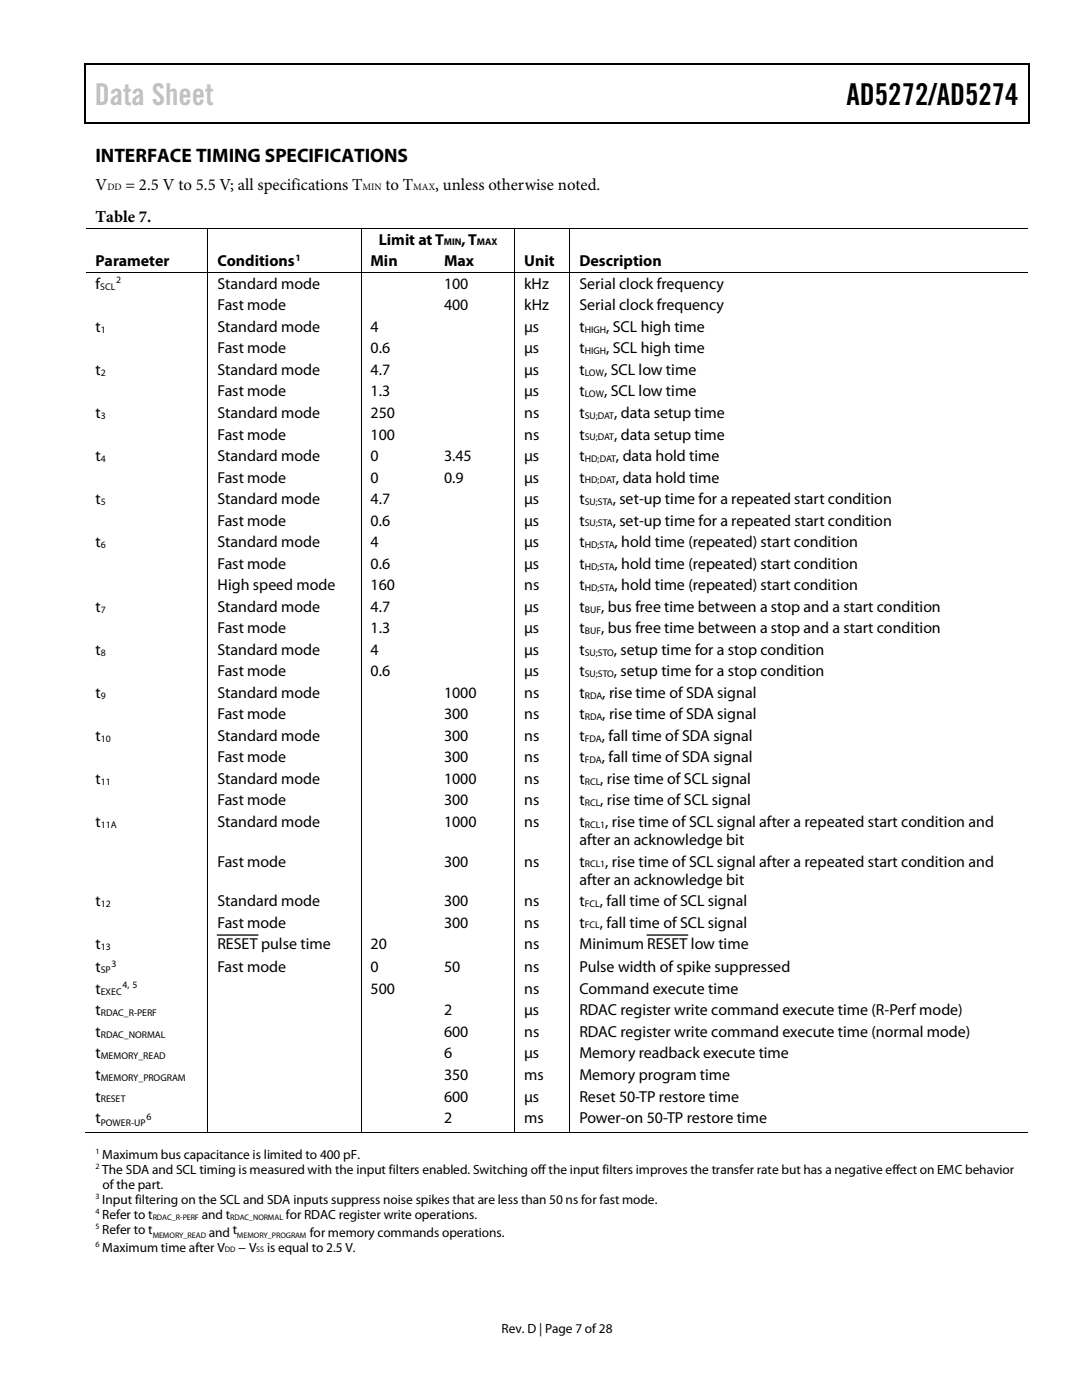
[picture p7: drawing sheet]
<svg xmlns="http://www.w3.org/2000/svg" width="216mm" height="279mm" viewBox="0 0 216 279" stroke-linecap="round" stroke-linejoin="round" font-family="sans-serif">
<defs><g id="words">
<text font-size="6" fill="#c1c1c1" x="18.9" y="20.9">Data Sheet</text>
<text font-size="6" x="168.9" y="20.9">AD5272/AD5274</text>
<text font-size="3.9" x="19" y="32.4">INTERFACE TIMING SPECIFICATIONS</text>
<g font-size="3.3">
<text x="19" y="37.8">V</text>
<text x="25.1" y="37.8">= 2.5 V to 5.5 V; all specifications T</text>
<text x="76.9" y="37.8">to T</text>
<text x="86.8" y="37.8">, unless otherwise noted.</text>
<text x="19" y="44.2">Table 7.</text>
</g>
<g font-size="3.2">
<text x="19" y="53.1">Parameter</text>
<text x="43.4" y="53.1">Conditions</text>
<text x="74" y="53.1">Min</text>
<text x="75.6" y="48.8">Limit at T</text>
<text x="88.6" y="53.1">Max</text>
<text x="92.1" y="48.8">, T</text>
<text x="104.6" y="53.1">Unit</text>
<text x="115.6" y="53.1">Description</text>
<text x="19" y="57.6">f</text>
<text x="43.4" y="57.6">Standard mode</text>
<text x="88.6" y="57.6">100</text>
<text x="104.6" y="57.6">kHz</text>
<text x="115.6" y="57.6">Serial clock frequency</text>
<text x="43.4" y="61.9">Fast mode</text>
<text x="88.6" y="61.9">400</text>
<text x="104.6" y="61.9">kHz</text>
<text x="115.6" y="61.9">Serial clock frequency</text>
<text x="19" y="66.2">t</text>
<text x="43.4" y="70.5">Fast mode</text>
<text x="43.4" y="66.2">Standard mode</text>
<text x="74" y="66.2">4</text>
<text x="74" y="70.5">0.6</text>
<text x="104.6" y="70.5">µs</text>
<text x="104.6" y="66.2">µs</text>
<text x="115.6" y="70.5">t</text>
<text x="115.6" y="66.2">t</text>
<text x="120.9" y="66.2">, SCL high time</text>
<text x="120.9" y="70.5">, SCL high time</text>
<text x="19" y="74.8">t</text>
<text x="43.4" y="74.8">Standard mode</text>
<text x="74" y="74.8">4.7</text>
<text x="104.6" y="74.8">µs</text>
<text x="115.6" y="74.8">t</text>
<text x="120.5" y="74.8">, SCL low time</text>
<text x="19" y="83.4">t</text>
<text x="43.4" y="79.1">Fast mode</text>
<text x="43.4" y="83.4">Standard mode</text>
<text x="74" y="83.4">250</text>
<text x="74" y="79.1">1.3</text>
<text x="104.6" y="83.4">ns</text>
<text x="104.6" y="79.1">µs</text>
<text x="115.6" y="83.4">t</text>
<text x="115.6" y="79.1">t</text>
<text x="120.5" y="79.1">, SCL low time</text>
<text x="122.6" y="83.4">, data setup time</text>
<text x="43.4" y="87.7">Fast mode</text>
<text x="74" y="87.7">100</text>
<text x="104.6" y="87.7">ns</text>
<text x="115.6" y="87.7">t</text>
<text x="122.6" y="87.7">, data setup time</text>
<text x="19" y="92">t</text>
<text x="43.4" y="92">Standard mode</text>
<text x="74" y="92">0</text>
<text x="88.6" y="92">3.45</text>
<text x="104.6" y="92">µs</text>
<text x="115.6" y="92">t</text>
<text x="122.9" y="92">, data hold time</text>
<text x="19" y="100.6">t</text>
<text x="43.4" y="96.3">Fast mode</text>
<text x="43.4" y="100.6">Standard mode</text>
<text x="74" y="100.6">4.7</text>
<text x="74" y="96.3">0</text>
<text x="88.6" y="96.3">0.9</text>
<text x="104.6" y="100.6">µs</text>
<text x="104.6" y="96.3">µs</text>
<text x="115.6" y="100.6">t</text>
<text x="115.6" y="96.3">t</text>
<text x="122.3" y="100.6">, set-up time for a repeated start condition</text>
<text x="122.9" y="96.3">, data hold time</text>
<text x="43.4" y="104.9">Fast mode</text>
<text x="74" y="104.9">0.6</text>
<text x="104.6" y="104.9">µs</text>
<text x="115.6" y="104.9">t</text>
<text x="122.3" y="104.9">, set-up time for a repeated start condition</text>
<text x="19" y="109.2">t</text>
<text x="43.4" y="109.2">Standard mode</text>
<text x="43.4" y="113.5">Fast mode</text>
<text x="74" y="109.2">4</text>
<text x="74" y="113.5">0.6</text>
<text x="104.6" y="109.2">µs</text>
<text x="104.6" y="113.5">µs</text>
<text x="115.6" y="109.2">t</text>
<text x="115.6" y="113.5">t</text>
<text x="122.6" y="109.2">, hold time (repeated) start condition</text>
<text x="122.6" y="113.5">, hold time (repeated) start condition</text>
<text x="43.4" y="117.8">High speed mode</text>
<text x="74" y="117.8">160</text>
<text x="104.6" y="117.8">ns</text>
<text x="115.6" y="117.8">t</text>
<text x="122.6" y="117.8">, hold time (repeated) start condition</text>
<text x="19" y="122.1">t</text>
<text x="43.4" y="122.1">Standard mode</text>
<text x="74" y="122.1">4.7</text>
<text x="104.6" y="122.1">µs</text>
<text x="115.6" y="122.1">t</text>
<text x="119.9" y="122.1">, bus free time between a stop and a start condition</text>
<text x="19" y="130.7">t</text>
<text x="43.4" y="126.4">Fast mode</text>
<text x="43.4" y="130.7">Standard mode</text>
<text x="74" y="130.7">4</text>
<text x="74" y="126.4">1.3</text>
<text x="104.6" y="126.4">µs</text>
<text x="104.6" y="130.7">µs</text>
<text x="115.6" y="130.7">t</text>
<text x="115.6" y="126.4">t</text>
<text x="119.9" y="126.4">, bus free time between a stop and a start condition</text>
<text x="122.5" y="130.7">, setup time for a stop condition</text>
<text x="43.4" y="135">Fast mode</text>
<text x="74" y="135">0.6</text>
<text x="104.6" y="135">µs</text>
<text x="115.6" y="135">t</text>
<text x="122.5" y="135">, setup time for a stop condition</text>
<text x="19" y="139.3">t</text>
<text x="43.4" y="143.6">Fast mode</text>
<text x="43.4" y="139.3">Standard mode</text>
<text x="88.6" y="139.3">1000</text>
<text x="88.6" y="143.6">300</text>
<text x="104.6" y="139.3">ns</text>
<text x="104.6" y="143.6">ns</text>
<text x="115.6" y="139.3">t</text>
<text x="115.6" y="143.6">t</text>
<text x="120.2" y="139.3">, rise time of SDA signal</text>
<text x="120.2" y="143.6">, rise time of SDA signal</text>
<text x="19" y="147.9">t</text>
<text x="43.4" y="147.9">Standard mode</text>
<text x="88.6" y="147.9">300</text>
<text x="104.6" y="147.9">ns</text>
<text x="115.6" y="147.9">t</text>
<text x="120.1" y="147.9">, fall time of SDA signal</text>
<text x="43.4" y="152.1">Fast mode</text>
<text x="88.6" y="152.1">300</text>
<text x="104.6" y="152.1">ns</text>
<text x="115.6" y="152.1">t</text>
<text x="120.1" y="152.1">, fall time of SDA signal</text>
<text x="19" y="156.5">t</text>
<text x="43.4" y="156.5">Standard mode</text>
<text x="43.4" y="160.7">Fast mode</text>
<text x="88.6" y="156.5">1000</text>
<text x="88.6" y="160.7">300</text>
<text x="104.6" y="156.5">ns</text>
<text x="104.6" y="160.7">ns</text>
<text x="115.6" y="156.5">t</text>
<text x="115.6" y="160.7">t</text>
<text x="119.8" y="156.5">, rise time of SCL signal</text>
<text x="119.8" y="160.7">, rise time of SCL signal</text>
<text x="19" y="165.1">t</text>
<text x="43.4" y="165.1">Standard mode</text>
<text x="88.6" y="165.1">1000</text>
<text x="104.6" y="165.1">ns</text>
<text x="115.6" y="165.1">t</text>
<text x="120.8" y="165.1">, rise time of SCL signal after a repeated start condition and</text>
<text x="43.4" y="172.9">Fast mode</text>
<text x="88.6" y="172.9">300</text>
<text x="104.6" y="172.9">ns</text>
<text x="115.6" y="168.7">after an acknowledge bit</text>
<text x="115.6" y="172.9">t</text>
<text x="120.8" y="172.9">, rise time of SCL signal after a repeated start condition and</text>
<text x="115.6" y="176.5">after an acknowledge bit</text>
<text x="19" y="180.8">t</text>
<text x="43.4" y="180.8">Standard mode</text>
<text x="43.4" y="185.1">Fast mode</text>
<text x="88.6" y="180.8">300</text>
<text x="88.6" y="185.1">300</text>
<text x="104.6" y="180.8">ns</text>
<text x="104.6" y="185.1">ns</text>
<text x="115.6" y="180.8">t</text>
<text x="115.6" y="185.1">t</text>
<text x="119.7" y="180.8">, fall time of SCL signal</text>
<text x="119.7" y="185.1">, fall time of SCL signal</text>
<text x="19" y="189.4">t</text>
<text x="43.4" y="189.4">RESET pulse time</text>
<text x="74" y="189.4">20</text>
<text x="104.6" y="189.4">ns</text>
<text x="115.6" y="189.4">Minimum RESET low time</text>
<text x="19" y="194.1">t</text>
<text x="43.4" y="194.1">Fast mode</text>
<text x="74" y="194.1">0</text>
<text x="88.6" y="194.1">50</text>
<text x="104.6" y="194.1">ns</text>
<text x="115.6" y="194.1">Pulse width of spike suppressed</text>
<text x="19" y="198.3">t</text>
<text x="19" y="202.6">t</text>
<text x="74" y="198.3">500</text>
<text x="88.6" y="202.6">2</text>
<text x="104.6" y="202.6">µs</text>
<text x="104.6" y="198.3">ns</text>
<text x="115.6" y="202.6">RDAC register write command execute time (R-Perf mode)</text>
<text x="115.6" y="198.3">Command execute time</text>
<text x="19" y="206.9">t</text>
<text x="88.6" y="206.9">600</text>
<text x="104.6" y="206.9">ns</text>
<text x="115.6" y="206.9">RDAC register write command execute time (normal mode)</text>
<text x="19" y="211.2">t</text>
<text x="19" y="215.5">t</text>
<text x="88.6" y="215.5">350</text>
<text x="88.6" y="211.2">6</text>
<text x="104.6" y="215.5">ms</text>
<text x="104.6" y="211.2">µs</text>
<text x="115.6" y="215.5">Memory program time</text>
<text x="115.6" y="211.2">Memory readback execute time</text>
<text x="19" y="219.8">t</text>
<text x="88.6" y="219.8">600</text>
<text x="104.6" y="219.8">µs</text>
<text x="115.6" y="219.8">Reset 50-TP restore time</text>
<text x="19" y="224.1">t</text>
<text x="88.6" y="224.1">2</text>
<text x="104.6" y="224.1">ms</text>
<text x="115.6" y="224.1">Power-on 50-TP restore time</text>
</g>
<g font-size="2.7">
<text x="20.4" y="231.3">Maximum bus capacitance is limited to 400 pF.</text>
<text x="20.4" y="234.3">The SDA and SCL timing is measured with the input filters enabled. Switching off the input filters improves the transfer rate but has a negative effect on EMC behavior</text>
<text x="20.4" y="237.3">of the part.</text>
<text x="20.4" y="240.2">Input filtering on the SCL and SDA inputs suppress noise spikes that are less than 50 ns for fast mode.</text>
<text x="20.4" y="243.2">Refer to t</text>
<text x="40.3" y="243.2">and t</text>
<text x="57.1" y="243.2">for RDAC register write operations.</text>
<text x="20.4" y="246.3">Refer to t</text>
<text x="20.4" y="249.8">Maximum time after V</text>
<text x="41.7" y="246.8">and t</text>
<text x="47.5" y="249.8">− V</text>
<text x="53.3" y="249.8">is equal to 2.5 V.</text>
<text x="61.8" y="246.8">for memory commands operations.</text>
<text x="100.1" y="266">Rev. D | Page 7 of28</text>
</g>
<g font-size="1.9">
<text x="21.4" y="38">DD</text>
<text x="72.3" y="38">MIN</text>
<text x="82.5" y="38">MAX</text>
<text x="59" y="52.1">1</text>
<text x="88.6" y="49">MIN</text>
<text x="95.2" y="49">MAX</text>
<text x="20" y="57.8">SCL</text>
<text x="23.2" y="56.6">2</text>
<text x="20.1" y="66.4">1</text>
<text x="116.7" y="66.4">HIGH</text>
<text x="116.7" y="70.7">HIGH</text>
<text x="20.1" y="75">2</text>
<text x="116.7" y="75">LOW</text>
<text x="20.1" y="83.6">3</text>
<text x="116.7" y="79.3">LOW</text>
<text x="116.7" y="83.6">SU;DAT</text>
<text x="116.7" y="87.9">SU;DAT</text>
<text x="20.1" y="92.2">4</text>
<text x="116.7" y="92.2">HD;DAT</text>
<text x="20.1" y="100.8">5</text>
<text x="116.7" y="96.5">HD;DAT</text>
<text x="116.7" y="100.8">SU;STA</text>
<text x="116.7" y="105.1">SU;STA</text>
<text x="20.1" y="109.3">6</text>
<text x="116.7" y="109.3">HD;STA</text>
<text x="116.7" y="113.7">HD;STA</text>
<text x="116.7" y="117.9">HD;STA</text>
<text x="20.1" y="122.3">7</text>
<text x="116.7" y="122.3">BUF</text>
<text x="20.1" y="130.9">8</text>
<text x="116.7" y="126.5">BUF</text>
<text x="116.7" y="130.9">SU;STO</text>
<text x="116.7" y="135.1">SU;STO</text>
<text x="20.1" y="139.4">9</text>
<text x="116.7" y="139.4">RDA</text>
<text x="116.7" y="143.7">RDA</text>
<text x="20.1" y="148">10</text>
<text x="116.7" y="148">FDA</text>
<text x="116.7" y="152.3">FDA</text>
<text x="20.1" y="156.6">11</text>
<text x="116.7" y="156.6">RCL</text>
<text x="116.7" y="160.9">RCL</text>
<text x="20.1" y="165.2">11A</text>
<text x="116.7" y="165.2">RCL1</text>
<text x="116.7" y="173.1">RCL1</text>
<text x="20.1" y="181">12</text>
<text x="116.7" y="181">FCL</text>
<text x="116.7" y="185.3">FCL</text>
<text x="20.1" y="189.6">13</text>
<text x="20.1" y="194.2">SP</text>
<text x="22.3" y="193">3</text>
<text x="24.4" y="197.3">4, 5</text>
<text x="20.1" y="198.5">EXEC</text>
<text x="20.1" y="202.8">RDAC_R-PERF</text>
<text x="20.1" y="207.1">RDAC_NORMAL</text>
<text x="20.1" y="211.4">MEMORY_READ</text>
<text x="20.1" y="215.7">MEMORY_PROGRAM</text>
<text x="20.1" y="220">RESET</text>
<text x="20.1" y="224.8">POWER-UP</text>
<text x="29.2" y="223.5">6</text>
</g>
<g font-size="1.6">
<text x="19" y="230.4">1</text>
<text x="19" y="233.4">2</text>
<text x="19" y="239.4">3</text>
<text x="19" y="242.4">4</text>
<text x="19" y="245.4">5</text>
<text x="30.5" y="243.4">RDAC_R-PERF</text>
<text x="45.9" y="243.4">RDAC_NORMAL</text>
<text x="19" y="248.9">6</text>
<text x="30.5" y="247">MEMORY_READ</text>
<text x="44.9" y="249.9">DD</text>
<text x="47.3" y="247">MEMORY_PROGRAM</text>
<text x="51.1" y="249.9">SS</text>
</g>
</g></defs>
<g fill="#000">
<path d="M16.9 12.7h.2v1h-.2zM16.9 12.7h.2v.3h-.2zM82.5 12.7h.3v.3h-.3zM205.1 12.7h.3v1h-.3zM205.1 12.7h.3v.3h-.3zM16.9 24.4h.2v.2h-.2zM82.3 24.4h.2v.2h-.2zM205.1 24.4h.3v.2h-.3zM41.4 45.5h.2v.1h-.2zM41.4 54.3h.2v.2h-.2zM72 45.5h.1v.1h-.1zM72 54.3h.1v.2h-.1z"/>
<path d="M86.7 54.3h.2v.2h-.2zM102.6 45.5h.2v.1h-.2zM102.6 54.3h.2v.2h-.2zM113.6 45.5h.2v.1h-.2zM113.6 54.3h.2v.2h-.2zM41.4 225.8h.2v.2h-.2zM72 225.8h.1v.2h-.1zM86.4 225.8h.2v.2h-.2zM102.6 225.8h.2v.2h-.2zM113.6 225.8h.2v.2h-.2z"/>
</g>
<path d="M17 13.7v10.7M17.1 12.8h65.4M82.8 12.8h122.3M205.2 13.7v10.7M17.1 24.5h188M43.4 186.6h8M129.2 186.6h8" fill="none" stroke="#000" stroke-width=".25"/>
<g fill="none" stroke="#000" stroke-width=".2">
<path d="M17.1 45.6h24.3M17.1 54.4h24.3M41.5 45.6v8.7M41.5 54.5v171.3M41.6 45.6h30.4M41.6 54.4h30.4M72.1 45.6v8.7M72.1 54.5v171.3M72.1 45.6h30.5M72.1 54.4h14.6M86.9 54.4h15.7M102.7 45.6v8.7"/>
<path d="M102.7 54.5v171.3M102.8 45.6h10.8M102.8 54.4h10.8M113.7 45.6v8.7M113.7 54.5v171.3M113.8 45.6h91.3M113.8 54.4h91.3M16.9 225.9h24.5M41.6 225.9h30.4M72.1 225.9h30.5M102.8 225.9h10.8M113.8 225.9h91.3"/>
</g>
<use href="#words"/>
</svg>
